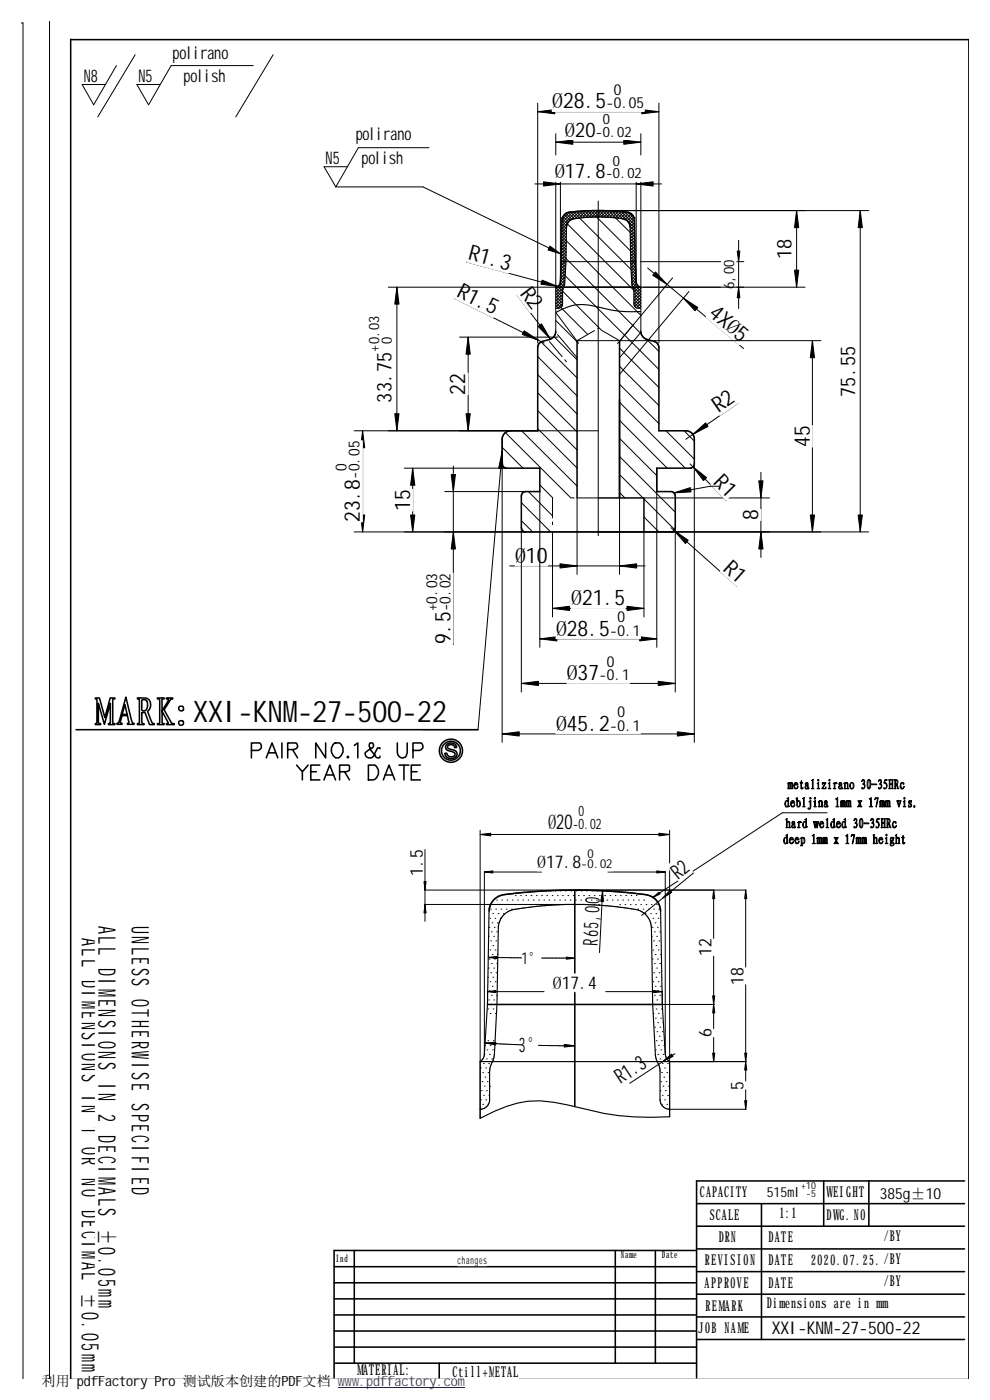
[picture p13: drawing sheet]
<svg xmlns="http://www.w3.org/2000/svg" width="297mm" height="420mm" viewBox="0 0 297 420" stroke-linecap="round" stroke-linejoin="round" font-family="sans-serif">
<defs><g id="words">
<text font-size="8.9" x="58" y="216.8">XXI-KNM-27-500-22</text>
<g font-size="7.2">
<text x="24.5" y="281.5" transform="rotate(90 24.5 281.5)">ALL DIMENSIONS IN 1 OR NO DECIMAL ±0.05mm</text>
<text x="29.5" y="277.8" transform="rotate(90 29.5 277.8)">AL</text>
<text x="39.5" y="277.8" transform="rotate(90 39.5 277.8)">UNLESS OTHERWISE SPECIFIED</text>
<text x="29.5" y="284.1" transform="rotate(90 29.5 284.1)">L DIMENSIONS IN 2 DECIMALS ±0.05mm</text>
</g>
<g font-size="6.5">
<text x="165.7" y="32.5">Ø28.5</text>
<text x="140.3" y="77.8" transform="rotate(15 140.3 77.8)">R1.3</text>
<text x="136.7" y="88.8" transform="rotate(27 136.7 88.8)">R1.5</text>
<text x="155.8" y="88.2" transform="rotate(53 155.8 88.2)">R2</text>
<text x="212.4" y="94.6" transform="rotate(40 212.4 94.6)">4XØ5</text>
<text x="139.6" y="118.4" transform="rotate(-90 139.6 118.4)">22</text>
<text x="215.6" y="124" transform="rotate(-35 215.6 124)">R2</text>
<text x="243" y="134.2" transform="rotate(-90 243 134.2)">45</text>
<text x="213.8" y="144.9" transform="rotate(45 213.8 144.9)">R1</text>
<text x="123" y="153.3" transform="rotate(-90 123 153.3)">15</text>
<text x="107.9" y="156.6" transform="rotate(-90 107.9 156.6)">23.8</text>
<text x="227.5" y="156.2" transform="rotate(-90 227.5 156.2)">8</text>
<text x="154.6" y="168.9">Ø</text>
<text x="157.8" y="168.9">10</text>
<text x="216.7" y="170.9" transform="rotate(42 216.7 170.9)">R1</text>
<text x="171.4" y="181.7">Ø21.5</text>
<text x="166.8" y="190.8">Ø28.5</text>
<text x="135.2" y="193.2" transform="rotate(-90 135.2 193.2)">9.5</text>
<text x="170.1" y="204.1">Ø37</text>
<text x="166.8" y="219.2">Ø45.2</text>
</g>
<g font-size="6.2">
<text x="164.4" y="248.8">Ø20</text>
<text x="203.5" y="264.2" transform="rotate(-39 203.5 264.2)">R2</text>
<text x="186.2" y="325.5" transform="rotate(-33 186.2 325.5)">R1.3</text>
</g>
<g font-size="6.1">
<text x="169.5" y="41.1">Ø20</text>
<text x="166.5" y="53.5">Ø</text>
<text x="169.5" y="53.5">17.8</text>
<text x="237.4" y="77.8" transform="rotate(-90 237.4 77.8)">18</text>
<text x="256.5" y="119.1" transform="rotate(-90 256.5 119.1)">75.55</text>
<text x="117.5" y="120.8" transform="rotate(-90 117.5 120.8)">33.75</text>
<text x="179.2" y="283.8" transform="rotate(-87 179.2 283.8)">R65,00</text>
<text x="155.7" y="315.8">3°</text>
</g>
<g font-size="5.3">
<text x="126.9" y="262.9" transform="rotate(-90 126.9 262.9)">1.5</text>
<text x="161.2" y="260.6">Ø17.8</text>
<text x="213.5" y="286.9" transform="rotate(-90 213.5 286.9)">12</text>
<text x="165.9" y="296.8">Ø17</text>
<text x="173.8" y="296.8">.4</text>
<text x="223.1" y="295.5" transform="rotate(-90 223.1 295.5)">18</text>
<text x="213.5" y="311.4" transform="rotate(-90 213.5 311.4)">6</text>
<text x="223.1" y="327.1" transform="rotate(-90 223.1 327.1)">5</text>
</g>
<g font-size="5.2">
<text x="51.7" y="17.7">polirano</text>
<text x="25.1" y="24.6">N8</text>
<text x="41.6" y="24.6">N5</text>
<text x="55.1" y="24.6">polish</text>
<text x="106.7" y="42">polirano</text>
<text x="97.7" y="49.3">N5</text>
<text x="108.4" y="49.1">polish</text>
<text x="231.6" y="400.3">XXI-KNM-27-500-22</text>
</g>
<text font-size="5" x="156.5" y="289.3">1°</text>
<g font-size="4.6">
<text x="184.1" y="28.6">0</text>
<text x="181.9" y="32.6">-0.05</text>
<text x="103.9" y="141.4" transform="rotate(-90 103.9 141.4)">0</text>
<text x="107.9" y="143.7" transform="rotate(-90 107.9 143.7)">-0.05</text>
<text x="131.1" y="183.5" transform="rotate(-90 131.1 183.5)">+0.03</text>
<text x="135.1" y="183.5" transform="rotate(-90 135.1 183.5)">-0.02</text>
<text x="183" y="190.8">-0.1</text>
<text x="185.3" y="186.8">0</text>
<text x="182.1" y="200.2">0</text>
<text x="179.8" y="204.1">-0.1</text>
<text x="185.3" y="215.3">0</text>
<text x="183" y="219.3">-0.1</text>
<text x="263.9" y="359.8">385g±10</text>
</g>
<g font-size="4.5">
<text x="210" y="359.2">CAPACITY</text>
<text x="248" y="359.2">W</text>
<text x="250" y="359.2">EIGHT</text>
<text x="233.9" y="365.4">1:1</text>
<text x="213" y="366">SCALE</text>
<text x="248" y="366.1">DW. NO</text>
<text x="251.9" y="366.1">G</text>
<text x="215.6" y="372.9">DRN</text>
<text x="230.5" y="372.9">DATE</text>
<text x="265.2" y="372.4">/BY</text>
<text x="211.5" y="379.7">REVISION</text>
<text x="230.5" y="379.7">DATE</text>
<text x="265.2" y="379.2">/BY</text>
<text x="211.4" y="386.5">APPROVE</text>
<text x="230.5" y="386.5">DATE</text>
<text x="265.2" y="386">/BY</text>
<text x="211.7" y="393.3">REMARK</text>
<text x="230.1" y="392.5">Dimensions are in mm</text>
<text x="209.6" y="400.1">JOB NAME</text>
<text x="107.1" y="412.7">MATERIAL:</text>
<text x="135.8" y="413.3">Ctill+METAL</text>
</g>
<g font-size="4.4">
<text x="220.3" y="86.7" transform="rotate(-90 220.3 86.7)">6,00</text>
<text x="173.6" y="245">0</text>
<text x="171.8" y="248.8">-0.02</text>
<text x="243.3" y="379.6">2020.07.25.</text>
</g>
<g font-size="4.3">
<text x="178.7" y="41.1">-0.02</text>
<text x="180.8" y="37.3">0</text>
<text x="181.7" y="53.6">-0.02</text>
<text x="183.9" y="49.8">0</text>
<text x="113.7" y="105.5" transform="rotate(-90 113.7 105.5)">+0.03</text>
<text x="117.5" y="103.3" transform="rotate(-90 117.5 103.3)">0</text>
</g>
<text font-size="4.2" x="12.5" y="415.8">利用 pdfFactory Pro 测试版本创建的PDF文档 www.pdffactory.com</text>
<text font-size="4.1" x="230" y="359.3">515ml</text>
<g font-size="3.7">
<text x="176.3" y="257.4">0</text>
<text x="174.4" y="260.6">-0.02</text>
</g>
<text font-size="3.2" x="137.2" y="379.4">changes</text>
<g font-size="3">
<text x="186.3" y="377.5">Name</text>
<text x="198.6" y="377.6">Date</text>
<text x="100.8" y="378.7">Ind</text>
</g>
<g font-size="2.9">
<text x="240.4" y="356.7">+10</text>
<text x="241.9" y="359.3">-5</text>
</g>
</g></defs>
<g fill="none" stroke="#000" stroke-width=".47">
<path d="M21.2 11.8v402.1M21.2 11.9h269.5v402M172.1 65.7a2.6 2.6 0 0 0-2.1 2.5M186.9 65.7a2.59 2.59 0 0 1 2.2 2.5M166.8 99.4a2.53 2.53 0 0 1-2 2.5l-2.5 .7-.6 .5-.3 .8-.1 25.4h-8.5a2.6 2.6 0 0 0-2.1 2.5v7.4a1.27 1.27 0 0 0 1.3 1.3h10v7h-4.3a1.27 1.27 0 0 0-1.3 1.3v9.6a1.27 1.27 0 0 0 1.3 1.2h43.6a1.25 1.25 0 0 0 1.3-1.2v-9.6a1.27 1.27 0 0 0-1.3-1.3h-4.2v-7h10a1.27 1.27 0 0 0 1.2-1.3v-7.8a2.56 2.56 0 0 0-2.1-2.1h-8.5v-25l-.4-1.2-.7-.5a5.8 5.8 0 0 1-4-2l-.3-1.2M168.1 84.6l.5-18.4a2.88 2.88 0 0 1 3.5-2.7l5.8-.3 7.7 .2a5.7 5.7 0 0 1 4.3 1.2l.5 1.6 .5 18.4M168.1 84.5l-.3 1.1-1 .6M190.8 84.5l.5 1.1 1 .6M173.1 102.2v47.2M185.9 102.2v47.2M22.8 219h120.6M28.6 209.5h1.2l1.7 5.8 1.6-5.8h1.4v.3h-.6l-.1 .3v6.7l.2 .3 .5 .1v.3h-1.9v-.3l.4-.1 .1-.4v-5.6l-1.8 6.3-1.8-6.3v5.6l.2 .4 .5 .1v.3h-1.6v-.3l.4-.1 .1-.4v-6.7l-.5-.2z"/>
<path d="M37.5 211.5l.6 2.9h-1.4zM37.8 209.2l1.6 6.8 .4 .9 .4 .2v.3h-2v-.3a.44 .44 0 0 0 .5-.3 .44 .44 0 0 0-.1-.5l-.4-1.5h-1.6l-.5 1.9 .5 .4v.3h-1.5v-.3a.94 .94 0 0 0 .8-1.1zM41.2 209.5a3.6 3.6 0 0 1 3.5 .6 2.47 2.47 0 0 1-.4 3.4l1 2.7a.97 .97 0 0 0 1 1v.3h-1.4l-1.4-3.7h-.4l-.6 .2v2.7l.2 .4 .5 .1v.3h-2v-.3l.5-.1 .1-.4v-6.5l-.1-.4h-.5zM42.6 210.1l.2-.1a1.07 1.07 0 0 1 1.4 .9 2.02 2.02 0 0 1-.8 2.4h-.7l-.2-.3zM47.2 209.5h2v.3l-.6 .2v3.3l1.9-3.2v-.3h-.6v-.3h1.9v.3l-.7 .3-1.9 2.9 1.9 3.4a.88 .88 0 0 0 1.2 .8v.3h-2.3v-.3l.4-.1 .1-.2-1.9-3.4v3.2l.2 .4 .4 .1v.3h-2v-.3l.6-.1 .1-.3v-6.6l-.1-.4h-.6zM75.4 225.2h2a1.28 1.28 0 0 0 .8-2l-.3-.2h-2.5v4.5M79.9 227.5l1.7-4.5 1.8 4.5M80.6 225.9h2M84.6 223v4.5M86.3 225h1.8l1-.5a1.01 1.01 0 0 0-.3-1.5h-2.5v4.5M87.8 225l1.5 2.5M89 229.6l1.7 2 1.8-2"/>
<path d="M90.7 231.6v2.5M93.2 231.6h1.7M96 229.6h-2.7v4.5h2.7M97.2 234.1l1.7-4.5 1.8 4.5M97.7 223v4.5l-3-4.5v4.5M98 232.6h2.2M99.9 223.5l.5-.5h1.5a2.7 2.7 0 0 1-.3 4.5 1.98 1.98 0 0 1-2.2-1.8v-1.2zM101.9 231.6h2l.7-.2 .3-.3v-1.2l-.3-.3h-2.7v4.5M103.4 231.6l1.5 2.5M104.4 226.9l-.3 .3 .3 .3 .2-.3M106.3 223.7l1.1-.7v4.5M110.5 229.6h1.5a1.81 1.81 0 0 1 1.5 1.5 2.73 2.73 0 0 1-1.5 3h-1.5z"/>
<path d="M114 224.7v-.2h-.7l-.8 1.4a1.49 1.49 0 0 1-1.5 1.6 1.49 1.49 0 0 1-1.4-1.6l2.2-1.4 .3-.5-.3-1h-.8l-.2 .5a5.5 5.5 0 0 0 2.5 4h.5l.2-.6M115 234.1l1.7-4.5 1.7 4.5M115.5 232.6h2.2M119.2 223v2.9a1.48 1.48 0 0 0 1.5 1.6 1.48 1.48 0 0 0 1.5-1.6v-2.9M119.7 229.6h3M121.2 229.6v4.5M123.4 231.6h1.7M123.9 225.2h2a1.29 1.29 0 0 0 .7-2l-.2-.2h-2.5v4.5M126.1 229.6h-2.7v4.5h2.7M134.1 223.3a1.8 1.8 0 0 1 2.9 1l-.6 .1a1.07 1.07 0 0 0-1.1-.9 1.07 1.07 0 0 0-1 .9l.2 .3a3.8 3.8 0 0 1 2.4 .9 1.62 1.62 0 0 1-.5 1.9 1.62 1.62 0 0 1-2 0l-.6-.6-.3-.5v-.3h.6a1.37 1.37 0 0 0 1 1 1.37 1.37 0 0 0 1.4-.5 1.17 1.17 0 0 0-1.3-1.1 1.27 1.27 0 0 1-1.3-.7 1.27 1.27 0 0 1 .2-1.5zM146.8 273.5a5.1 5.1 0 0 1 4.8-5.1l8.3-.8 10.9-.5 11.7 .3 10 1a5.4 5.4 0 0 1 5.7 5.1M172.5 267.1v65"/>
<path d="M146.3 301.5h52.4M247.1 354.4v13.6M260.7 354.4v13.6M289.4 354.4h-80.4v59.1M106.3 375.3v33.8M184.6 375.3v33.8M196.6 375.3v33.8M208.7 375.3h-108.5v38.2M209 361.2h80.4M209 368h80.4M209 374.8h80.4M228.5 361.2v40.8"/>
<path d="M100.2 380.2h108.5M100.2 385h108.5M100.2 389.8h108.5M100.2 394.6h108.5M100.2 399.5h108.5M209 395.2h80.4M209 388.4h80.4M209 381.6h80.4M100.6 404.3h108.4M100.6 409.1h108.4M131.8 409.1v4.4M209 402h80.4"/>
<circle cx="54.3" cy="212.6" r=".75"/>
<circle cx="54.3" cy="217" r=".75"/>
<circle cx="135.3" cy="225.3" r="2.84"/>
<circle cx="135.3" cy="225.3" r="3.5"/>
</g>
<g fill="none" stroke="#000" stroke-width=".3">
<path d="M6.3 6.9h.6v407M14.9 6.5v407.4M34.9 19.7l-6.8 11.8-3.5-6.1h7M40.6 16.4l-11.3 18.7M76 19.7h-24.6l-6.8 11.8-3.5-6.1h7M82 16.4l-11.3 18.7M161.3 33.5h36.4M161.3 30.9v72.1M197.7 30.9v72.1M100.8 56.1h26.1l37.8 18.3M104.2 50h-7l3.6 6.1M128.7 44.3h-21.2l-6.7 11.8"/>
<path d="M160.5 55.2h38M166.8 40.1v59.3M166.8 42.7h25.5M168.1 52.6v32M190.9 52.6v32M192.3 40.1v59.3M140 78.6l27.4 7.4 1.4 1.4M168.3 65.4h.1M168.4 78.5h22.2M168.4 78l1.4 1.2-1.5 1.5M168.4 78.9l1.3 1.3-1.4 1.4M168.4 76.2l24 24"/>
<path d="M168.4 77.1l1.4 1.3M168.5 73.5l1.3 1.4M168.5 74.4l1.3 1.4M168.5 75.3l1.3 1.4M168.5 72.7l1.3 1.3M168.5 71.8l1.4 1.3M168.5 70.9l23.8 23.7M168.6 70l1.3 1.3M168.6 69.1l1.3 1.4M168.6 68.2l1.3 1.4M168.6 67.4l1.4 1.3M168.6 66.5l1.4 1.3"/>
<path d="M168.7 65.6l23.6 23.6M169 65l1.6 1.6M169.3 64.4l1.7 1.7M169.8 76.5l-1.4 1.4M169.8 77.4l-1.4 1.4M169.8 78.3l-1.4 1.5 1.3 1.2M169.8 64.1l1.8 1.7M169.8 75.6l-1.4 1.4M169.8 74.6l-1.4 1.4M169.9 73.7l-1.4 1.4M169.9 72.8l-1.4 1.4M169.9 71.9l-1.4 1.4"/>
<path d="M169.9 71l-1.4 1.3M169.9 70.1l-1.4 1.4M169.9 69.1l-1.3 1.4M170 68.2l-1.4 1.4M170.3 67l-1.7 1.7M170.4 63.8l1.9 1.9M170.9 63.7l-2.2 2.2M171.2 63.6l1.9 1.9M171.9 63.5l-3.3 3.3M172 63.5l18.8 18.8M172.8 63.5l2 1.9M172.9 63.5l-4.3 4.3"/>
<path d="M173.7 63.4l1.9 1.9M173.9 63.4l-2.6 2.6M174.5 63.4l1.9 1.8M174.8 63.3l-2.2 2.3M175.4 63.3l1.8 1.9M175.8 63.3l-2.2 2.2M176.3 63.3l1.8 1.9M176.7 63.2l-2.1 2.2M177.1 63.2l13.5 13.5M177.6 63.2l-2 2.1M178 63.2l1.9 1.9M178.6 63.2l-2 2"/>
<path d="M178.9 63.2l1.9 2M179.8 63.2l2 2M180.4 63.2l-2 2M180.7 63.2l2 2M181.3 63.2l-1.9 1.9M181.7 63.2l2 2.1 1.8-1.9M182.1 63.2l-1.8 1.9M182.6 63.2l7.9 8-1.4 1.3 1.4 1.4M183 63.3l-1.9 1.9M183.5 63.3l2.2 2.2M183.9 63.3l-1.9 1.9M184.4 63.4l2.4 2.3"/>
<path d="M184.5 65.4l1.9-1.9 4 4M184.7 63.4l-1.9 1.8M185.4 63.4l5 5M187.2 63.6l-1.9 1.8M187.4 63.6l3 3M188 63.6l-1.9 2M188.4 63.7l1.9 1.9M188.8 63.8l-1.9 1.9M189.1 68.9l1.4 1.4-1.4 1.3 1.4 1.4M189.1 67.9l1.4 1.4M189.1 70.7l1.4 1.4-1.4 1.3M189.1 73.4l1.4 1.4"/>
<path d="M189.1 74.4l1.4 1.4M189.2 76.2l1.4 1.4M189.2 78.1l1.4 1.4M189.2 77.1l1.4 1.4M189.3 79l1.4 1.4M189.3 79.9l1.4 1.5M189.4 64.1l-1.8 1.8M189.8 64.6l-1.6 1.7M190.2 65.2l-1.6 1.5M190.4 65.8l-1.5 1.5M190.4 66.7l-1.3 1.4M190.4 68.5l-1.3 1.4"/>
<path d="M190.4 67.6l-1.3 1.4M190.5 69.4l-1.4 1.3M190.5 72.9l-1.4 1.4M190.5 73.8l-1.3 1.3M190.5 74.7l-1.3 1.3M190.5 75.6l-1.3 1.3M190.6 78.5h.1M190.6 76.5l-1.4 1.3M190.6 77.3l-1.4 1.4M190.6 78.2l-1.3 1.3M190.6 79.1l-1.3 1.3M190.7 65.4h.1"/>
<path d="M190.7 80l-1.3 1.3M192.1 78.5h31.1M221.6 72.1v20.5M239 63.2v23M258.1 63.2v96.4M260.6 63.2h-81.1l-2 2M116.5 86.2h125.1M119.1 86.2v43.1M136.3 89.5l26.9 13.5M155.2 88.6l9.9 13M166.8 91.7l.8 .8h-.8M166.8 86.2l2 2.1"/>
<path d="M166.8 87.2l2 2M166.8 88.1l2 2M166.8 88.9l2 2.1M166.8 89.9l1.9 1.9M166.8 90.8l9.6 9.6M166.8 96.2l6.3 6.4M167.9 85.5l1.1 1.2M168.1 84.9l1.1 1.1M168.2 84.1l1.2 1.2M168.2 82.3l1.3 1.3M168.2 83.2l1.3 1.3M168.3 81.4l29.4 29.5"/>
<path d="M168.3 80.6l1.3 1.3M168.8 87.4l-2 2.1M168.8 88.3l-2 2.1M168.8 89.2l-2 2.1M168.8 90.1l-2 2.1M168.8 91.1l-1.5 1.4M168.8 87.4l11.8 11.8M169.2 86.1l-2.4 2.5M169.5 85l-2.7 2.7M169.5 84l-2.7 2.8M169.5 83.1l-1.4 1.4M169.6 82.1l-1.4 1.4"/>
<path d="M169.6 81.2l-1.4 1.4M189.4 81.8l1.4 1.4M189.4 82.8l1.4 1.4M189.5 83.7l1.5 1.6M189.7 85.7l2.6 2.6-2.1 2M190.2 90.8l1.7 1.7M190.2 88.1l2.1 2-1.8 1.8M190.2 89l2.1 2-1.4 1.4-.5-.5M190.2 89.9l2.1 2M190.7 80.9l-1.3 1.2M190.8 81.7l-1.3 1.3M190.8 82.6l-1.3 1.3"/>
<path d="M190.8 83.4l-1.2 1.3 2.7 2.7-2.1 2.1M190.8 84.3l-1.2 1.3M191 85.1l-1.1 1.1M191.3 85.7l-1.2 1.2M191.5 92.5h.8M192.3 86.5l-.5-.4-1.6 1.6M192.3 86.5l-2.1 2.1M192.3 89.2l-2.1 2.1M192.3 91.9l-.6 .6M194.3 80.4l28.8 24.2M201.8 83.4l-16.5 19.7M206.7 87.5l-11.6 13.9"/>
<path d="M137.9 101.2h29.6M140.5 101.2v28.1M161.3 107l11.8 11.8M161.3 117.9l11.8 11.7M161.3 112.4l11.8 11.8M162.3 102.6l10.8 10.8M166.2 101l6.9 7M173.1 102.2h73.2M185.9 104.5l11.8 11.8M185.9 109.9l11.8 11.8M185.9 115.3l11.8 11.8M194.1 101.9l3.6 3.6"/>
<path d="M243.8 102.2v57.4M106.3 129.3h73.2M108.8 129.3v30.3M136 139.9v53.5M150.7 135.5l-7.3 83.5h-16.5M150.7 131.8v91M150.7 134.2l6.2 6.3M150.8 139.8l.6 .6M151.6 129.8l19.7 19.6M156.5 129.3l16.6 16.6M161.3 128.7l11.8 11.8M161.3 123.2l11.8 11.8"/>
<path d="M185.9 126.2l14.3 14.3M185.9 120.7l19.7 19.8M185.9 131.6l11.2 11.1M185.9 137l16.7 16.7M199.8 129.3l8.5 8.5M205.2 129.3l3.1 3.1M207.1 139.2l10.7 11M208.3 139.2v83.6M221.4 121l-15.6 10.8M106.3 159.6h154.3M121.3 140.5h30.7M123.8 140.5v19.1"/>
<path d="M133.4 147.5h24.3M156.4 158.4v49.3M156.4 150.8l8.8 8.8M156.4 156.3l3.4 3.3M158.5 147.5l7.3 7.3M162 147.5v46.8M162 145.5l3.9 3.9M165.8 159.6v25.6M173.1 149.4v23M179.5 149.4h51.4M185.9 149.4v23M185.9 142.4l7 7"/>
<path d="M185.9 147.8l1.6 1.6M193.2 149.4v35.8M193.2 149.7l9.2 9.3M193.2 155.2l4.5 4.4M197.1 140.5v53.8M201.3 158.4l19.7 17.5M202.1 147.7l.3 .4M202.6 158.4v49.3M215.7 145.9h-2.6l-10.9 2M228.3 141.8v25.5M152.9 169.8h40.6M162 191.7h35.1"/>
<path d="M165.8 182.6h27.4M156.4 205.1h46.2M150.7 220.3h57.6M236.1 239.6l.5-.2v2.4l.3 .2-.4 .1-.1-.1a.59 .59 0 0 1-.8 .1 .59 .59 0 0 1-.1-.8 .62 .62 0 0 1 .1-.9 .62 .62 0 0 1 .8 .1v-.7zM236.4 235.1l.2-.3v.3a.28 .28 0 0 1 .3-.3 .28 .28 0 0 1 .3 .4 .33 .33 0 0 1 .4-.4 .33 .33 0 0 1 .2 .4l.2 1.5h-.5v-1.7l-.3 .3 .2 1.4h-.5v-1.7l-.3 .3 .2 1.4h-.5zM238.5 234.9l.5-.1 .4 .6v.2h-1l.1 .7a.59 .59 0 0 0 1-.3 .69 .69 0 0 1-.8 .8 .69 .69 0 0 1-.5-1zM238.6 235h.4l.1 .5h-.7zM238.8 239.6l.4-.2v1.1l.2-.2a1.03 1.03 0 0 1 .5 1.7l-.3 .2-.5-.2v-2.2zM240.4 234.3l.1 .6h.4l-.4 .1v1.5l.2 .1 .2-.3a.33 .33 0 0 1-.2 .5 .33 .33 0 0 1-.4-.3v-1.5l-.2-.1zM240.8 239.6l.5-.2v2.6l.3 .1h-.8l.3-.1v-2.2zM241.7 235a.43 .43 0 0 1 .5-.1 .43 .43 0 0 1 .3 .4v1.3l.3-.1-.2 .3h-.3v-.3l-.2 .3a.62 .62 0 0 1-.6-.7 .62 .62 0 0 1 .8-.6l-.2-.6-.4 .6zM241.9 235.9l.4-.2-.2 .9-.4-.1z"/>
<path d="M243.5 234.2l.5-.3v2.7l.3 .1h-.8l.3-.1v-2.2zM244.3 239.4h.4l-.1 .4h-.2zM245.2 235.1l.4-.3v1.6l.4 .3h-.8l.2-.2v-1.3zM245.3 234h.4l-.1 .4-.3-.1zM246.7 234.9h1.1l-1 1.7h.7l.3-.5v.6h-1.2l.9-1.7h-.6l-.2 .4zM248.5 235.1l.5-.3v1.6l.3 .3h-.8l.3-.1v-1.4zM248.8 233.9l.2 .1v.4l-.3-.1zM250 235.1l.5-.3v.4l.4-.4 .2 .2-.1 .2-.3-.1-.2 .3v1l.3 .3h-.8l.3-.2v-1.3zM250.7 239.7l.6-.3v2.5l.4 .2h-.9l.4-.2v-2zM251.8 235a.43 .43 0 0 1 .5-.1 .43 .43 0 0 1 .3 .4v1.3l.2-.1-.2 .3h-.2l-.1-.3-.1 .3a.62 .62 0 0 1-.6-.7 .62 .62 0 0 1 .7-.6l-.1-.6-.4 .6zM251.9 235.9l.4-.2v.6l-.2 .3a.41 .41 0 0 1-.3-.2 .41 .41 0 0 1 .1-.5zM253.2 235.1l.4-.3v.4a.41 .41 0 0 1 .5-.4 .41 .41 0 0 1 .3 .5v1.2l.2 .2h-.6l.3-.2-.2-1.5-.5 .3v1.2l.2 .2h-.6l.2-.2v-1.3z"/>
<path d="M255.3 234.9a.91 .91 0 0 1 1 .5 .91 .91 0 0 1-.2 1.1l-.2 .2a.97 .97 0 0 1-.9-.5 .97 .97 0 0 1 .1-1.1zM255.4 235a.9 .9 0 0 1 .7 .7 .9 .9 0 0 1-.4 .9h-.3l-.2-.5zM258.8 234a.61 .61 0 0 1 .7 .4 .61 .61 0 0 1-.3 .8 .85 .85 0 0 1 .3 .9 .85 .85 0 0 1-.9 .6v-.4l.2 .2a.59 .59 0 0 0 .6-.6 .59 .59 0 0 0-.6-.6l.4-.4v-.5a.34 .34 0 0 0-.3-.2 .34 .34 0 0 0-.3 .3zM260.4 234.1l.4-.2a2.2 2.2 0 0 1-.1 2.9l-.2-.1a2.71 2.71 0 0 1-.1-2.6zM260.6 234.1l.1-.1a2.71 2.71 0 0 1 0 2.6 2.53 2.53 0 0 1-.1-2.5zM260.8 239.7l.6-.3v2.6l.4 .1h-.9l.3-.2v-2zM261.6 235.3h1.5v.2h-1.5zM262.6 239.4h.9l-.6 2.8 .4-2.6h-.5l-.3 .4zM263.7 234.1l.1-.1a.6 .6 0 0 1 .8 .4 .6 .6 0 0 1-.4 .8 .83 .83 0 0 1 .3 1 .83 .83 0 0 1-.9 .5v-.4l.3 .2a.59 .59 0 0 0 .6-.6 .59 .59 0 0 0-.6-.6l.4-.4v-.5a.34 .34 0 0 0-.4-.2 .34 .34 0 0 0-.3 .3zM265.5 234h.7l-.1 .2h-.5l-.2 .6a.94 .94 0 0 1 .8 1 .94 .94 0 0 1-1.1 .8l.1-.2a.54 .54 0 0 0 .7 .1 .54 .54 0 0 0 .1-.8l-.4-.6-.4-.1zM266.7 234h.5l-.2 .2v1.1h.7l-.2-1.3h.5l-.2 .2 .2 2.5h-.5l.2-1.3h-.7v1.1l.2 .2h-.5l.1-.2v-2.3zM268.3 234h.7l.4 .4-.2 .9 .5 1.4h-.4l-.4-1.2h-.2l.2 1.2h-.6l.2-.1v-2.5z"/>
<path d="M268.7 234.1l.5 .3v.6l-.3 .3-.2-.1zM270.4 234.9h.6l.2 .1v.4h-.2l-.1-.4a.78 .78 0 0 0-.6 .8 .78 .78 0 0 0 .6 .7l.3-.5a.59 .59 0 0 1-.4 .8 .59 .59 0 0 1-.7-.6v-.8zM271.2 239.4h.3l-.1 .4h-.2zM127.5 255v21.5M144.1 249.2v86.4M144.1 250.4h56.8M200.9 249.2v86M235.6 251.5l.5 .2-.2 1.3a.91 .91 0 0 1-.3-1.5zM235.8 245.9l.4-.3v1.3l.4-.4 .3 .1 .1 1.6 .2 .2h-.6l.2-.2v-1.1a.32 .32 0 0 0-.2-.4 .32 .32 0 0 0-.4 .3l.1 1.4h-.5l.2-.2v-2.2zM235.8 250.7l.5-.3v2.5l.2 .1-.4 .2v-.2a.59 .59 0 0 1-.9 .1 .59 .59 0 0 1-.1-.8 .63 .63 0 0 1 .1-.8 .63 .63 0 0 1 .9 0v-.8zM235.9 240.5l.4-.1 .1 .4-.1 1.2a.7 .7 0 0 1-.5-1.2zM237.2 251.4l.4-.1 .4 .6v.2h-1l.2 .7a.59 .59 0 0 0 .9-.4 .69 .69 0 0 1-.7 .8 .69 .69 0 0 1-.6-.9z"/>
<path d="M237.2 251.5h.4l.2 .4h-.8zM237.5 240.4l.6-.1 .3 .7h-1a.59 .59 0 0 0 .3 .9 .59 .59 0 0 0 .8-.5 .68 .68 0 0 1-.8 .8 .68 .68 0 0 1-.5-1zM237.6 240.5a.37 .37 0 0 1 .4 0 .37 .37 0 0 1 .2 .4h-.8zM237.7 246.7a.43 .43 0 0 1 .5-.2 .43 .43 0 0 1 .3 .5v1.2h.3l-.4 .3-.1-.3a.42 .42 0 0 1-.7 .2 .42 .42 0 0 1-.1-.6l.8-.6-.1-.6-.3 .1-.2 .5zM237.8 247.6l.5-.2-.1 .8-.3 .2-.2-.2zM238.8 251.6a.37 .37 0 0 1 .5-.1 .37 .37 0 0 1 .2 .4h-.8zM238.8 251.4h.6l.3 .7h-1a.58 .58 0 0 0 .1 .7 .58 .58 0 0 0 .8-.1l.1-.3a.65 .65 0 0 1-.7 .8 .65 .65 0 0 1-.5-.9zM239.3 246.8l.5-.3v.3a.28 .28 0 0 1 .3-.3 .28 .28 0 0 1 .3 .3h-.5l-.1 .3v1.1l.3 .2h-.8l.3-.2v-1.3zM239.3 240.6l.1-.1a.83 .83 0 0 1 .5 .8 .83 .83 0 0 1-.5 .7l-.2-.2zM240.2 251.5l.4-.2v.2a.48 .48 0 0 1 .6-.1 .48 .48 0 0 1 .3 .5l-.2 1.1-.3 .2-.4-.1v.6l.2 .1h-.6l.2-.1v-2zM240.7 251.6l.3-.1 .3 .5v.7l-.4 .4-.3-.1zM241.3 246.7h.3l.2 .2v1.1l-.2 .3a.9 .9 0 0 1-.3-1.6z"/>
<path d="M241.5 245.9l.5-.3v2.4l.2 .2-.3 .2-.1-.2a.59 .59 0 0 1-.8 .1 .59 .59 0 0 1-.2-.8 .62 .62 0 0 1 .1-.8 .62 .62 0 0 1 .9 0v-.7zM242.7 240.5l.6-.3v1.9a.51 .51 0 0 1-.2 .7 .51 .51 0 0 1-.7-.2l.2-.2 .3 .3 .2-.3v-1.8zM243.7 250.8l.6-.4v2.5l.3 .3h-.9l.4-.3v-1.9zM244.1 246.6h.4l.1 1.5 .2-1-.2-.5h.5l.1 1.5 .1-1.5h.4l-.5 1.9-.3-1.1-.4 1.1zM244.2 240.5l.4-.3v1.8l.3 .1h-.7l.2-.1v-1.4zM245.1 251.5l.3-.2v.3a.28 .28 0 0 1 .3-.3 .28 .28 0 0 1 .2 .3l.3-.3 .3 .1 .2 1.8h-.5l.1-1.7-.3 .3 .1 1.4h-.5l.1-1.7-.3 .3 .1 1.4h-.4zM245.5 240.5l.4-.3v.4a.41 .41 0 0 1 .4-.4 .41 .41 0 0 1 .4 .3v1.4l.2 .2h-.6l.2-.1v-1.3a.33 .33 0 0 0-.3-.2 .33 .33 0 0 0-.3 .2v1.3l.2 .1h-.6l.2-.1v-1.4zM246.2 246.6h.6l.3 .7h-1a.59 .59 0 0 0 .1 .7 .59 .59 0 0 0 .7 .1l.2-.4a.59 .59 0 0 1-.4 .8 .59 .59 0 0 1-.7-.6v-.8zM246.2 246.8l.5-.1 .1 .5h-.7zM246.8 251.5l.3-.2v.3a.28 .28 0 0 1 .3-.3 .28 .28 0 0 1 .2 .3l.5-.3 .2 1.9h-.4v-1.7l-.3 .4 .2 1.3h-.5l.1-1.7-.3 .2 .1 1.5h-.4zM247.4 240.4a.43 .43 0 0 1 .5-.1 .43 .43 0 0 1 .3 .3v1.3h.3l-.2 .3h-.2l-.1-.3-.1 .2a.48 .48 0 0 1-.7-.1 .48 .48 0 0 1 .2-.7l.6-.3-.1-.6-.3 .1-.2 .5zM247.6 241.3l.4-.2-.2 1a.41 .41 0 0 1-.4-.3 .41 .41 0 0 1 .2-.5z"/>
<path d="M247.9 245.9l.4-.3v2.6l.3 .2h-.7l.2-.2v-2.2zM248.2 243.9h-13.5l-39 25.5M249.7 246.7h.3l.1 .2v1.1l-.2 .3a.9 .9 0 0 1-.2-1.6zM249.9 245.9l.5-.3v2.4l.2 .1-.7 .4a1.02 1.02 0 0 1-.8-1 1.02 1.02 0 0 1 .7-1l.3 .2v-.7zM250.3 251.3h.6l-.2 .2 .2 .6 .3-.6-.1-.2 .4 .2a.97 .97 0 0 0-.5 .8 .97 .97 0 0 0 .5 .9h-.5l-.1-.7-.4 .6 .2 .1h-.5l.6-.9zM251.2 246.6h.7l.3 .7h-1.1a.6 .6 0 0 0 .3 .9 .6 .6 0 0 0 .8-.5 .68 .68 0 0 1-.8 .8 .68 .68 0 0 1-.4-1zM251.3 246.7a.37 .37 0 0 1 .5 0 .37 .37 0 0 1 .1 .5h-.8zM252.4 240.2v.3a.28 .28 0 0 1 .3-.3 .28 .28 0 0 1 .3 .3v.1a.33 .33 0 0 1 .3-.4 .33 .33 0 0 1 .3 .5l.1 1.4h-.4v-1.6l-.3 .2 .2 1.4h-.5l.1-1.4-.2-.2-.2 .2 .2 1.4h-.5l.1-1.6zM253 246.7h.3l.2 .4-.1 1.1a.7 .7 0 0 1-.5-1.1zM253.2 245.9l.5-.3v2.4l.3 .1-.7 .4a1.04 1.04 0 0 1-.8-.9 1.04 1.04 0 0 1 .4-1l.4-.1 .2 .2v-.7zM253.7 250.8l.6-.4v2.6l.4 .2h-.9l.3-.2v-2.1zM254.1 240.2v.3a.28 .28 0 0 1 .4-.3 .28 .28 0 0 1 .2 .4l.2-.4 .3 .2 .2 1.7h-.4v-1.6l-.3 .1 .1 1.5h-.4l.1-1.4-.2-.2-.2 .2 .2 1.4h-.5v-1.6z"/>
<path d="M255.5 250.4h1l-.6 2.9-.2-.1 .5-2.5h-.5l-.3 .4zM256.3 245.8l.4-.2 .3 .2 .1 .7-.3 .4a.79 .79 0 0 1 .4 1 .79 .79 0 0 1-1 .4l.1-.3 .2 .2a.64 .64 0 0 0 .6-.6 .64 .64 0 0 0-.6-.7 .51 .51 0 0 0 .4-.5 .51 .51 0 0 0-.5-.5l-.2 .4zM256.8 251.5l.8-.2 .1 .3a.31 .31 0 0 1 .3-.3 .31 .31 0 0 1 .3 .4l.1 1.5h-.5l.1-1.7-.3 .4 .1 1.3h-.4v-1.7l-.3 .2 .2 1.5h-.5zM257.4 240.3h.5l-.1 .2 .2 .5 .3-.5-.2-.2 .5 .1a.95 .95 0 0 0-.5 .9 .95 .95 0 0 0 .5 .8h-.5l-.2-.7-.3 .6 .2 .1h-.5l.6-.8zM258.1 245.7a.57 .57 0 0 1 .7 .1 .57 .57 0 0 1 .1 .7l-.1 1.6-.4 .4a2.22 2.22 0 0 1-.3-2.8zM258.2 245.8l.2-.1a2.38 2.38 0 0 1-.1 2.6l-.2-.7zM258.5 251.5l.3-.2v.3a.28 .28 0 0 1 .3-.3 .28 .28 0 0 1 .2 .3l.3-.3 .3 .1 .2 1.8h-.5l.1-1.7-.3 .3 .1 1.4h-.5l.1-1.7-.3 .3 .1 1.4h-.4zM259.2 247h1.5v.2h-1.5zM261.5 245.7a.56 .56 0 0 1 .7 .2 .56 .56 0 0 1-.2 .8l-.1 .2a.79 .79 0 0 1 .3 1 .79 .79 0 0 1-1 .4l.1-.3 .2 .2a.64 .64 0 0 0 .6-.6 .64 .64 0 0 0-.6-.7 .51 .51 0 0 0 .5-.5 .51 .51 0 0 0-.5-.5l-.2 .4zM262 250.7l.3-.3v1.3l.3-.4h.4l.1 1.7 .3 .2h-.6l.1-.2-.1-1.5-.5 .3v1.1l.2 .3h-.5l.1-.3v-2.1zM263.2 245.7h.7l-.1 .2h-.6l-.1 .6a1.03 1.03 0 0 1 .7 1 1.03 1.03 0 0 1-.8 1l-.2-.3 .3 .1a.8 .8 0 0 0 .5-.9 .8 .8 0 0 0-.8-.7zM264 251.4l.5-.1 .4 .6v.2h-1l.1 .7a.59 .59 0 0 0 1-.4 .69 .69 0 0 1-.8 .8 .69 .69 0 0 1-.5-.9z"/>
<path d="M264.1 251.5h.4l.1 .4h-.7zM264.2 240.2v.3a.28 .28 0 0 1 .3-.3 .28 .28 0 0 1 .3 .4l.2-.4 .3 .3 .2 1.6h-.5v-1.6l-.2 .3 .1 1.3h-.4l.1-1.4-.2-.2-.2 .1 .1 1.5h-.4v-1.6zM264.3 245.7h.6l-.2 .2v1.1h.6l-.2-1.3h.6l-.2 .2v2.3l.2 .2h-.6l.2-1.3h-.6v1.1l.2 .2h-.6l.2-.2v-2.3zM265.6 251.5l.5-.3v1.7l.3 .3h-.8l.3-.3v-1.2zM265.9 240.2v.3a.28 .28 0 0 1 .2-.3 .28 .28 0 0 1 .3 .3v.1a.33 .33 0 0 1 .3-.4 .33 .33 0 0 1 .3 .5l.2 1.4h-.5v-1.6l-.3 .2 .2 1.4h-.5l.1-1.4-.1-.2-.2 .2 .1 1.4h-.4v-1.6zM265.9 250.4l.2 .1v.4l-.3-.2zM266 245.7h.6a.85 .85 0 0 1 .2 1.4l.6 1.3h-.4l-.4-1.2h-.2l.1 1.2h-.5l.1-.2v-2.4zM266.4 245.9v-.1a.58 .58 0 0 1 .5 .6 .58 .58 0 0 1-.5 .6zM267.2 251.5l1.1-.1-.3 .1a.69 .69 0 0 1 0 .8 .69 .69 0 0 1-.7 .3l.1 .2h.5a.56 .56 0 0 1 0 1 .56 .56 0 0 1-.8-.5l.2-.2-.2-.3 .2-.4-.2-.3zM267.4 253.1h.5a.38 .38 0 0 1 0 .5 .38 .38 0 0 1-.5 0 .38 .38 0 0 1 0-.5zM267.4 251.5h.2l.2 .3-.1 .6-.4-.4zM268.1 246.6a.38 .38 0 0 1 .6-.1 .38 .38 0 0 1 0 .6 .34 .34 0 0 0-.2-.4 .34 .34 0 0 0-.4 .1l-.1 .9 .2 .5 .5-.1 .2-.4a.59 .59 0 0 1-.5 .7 .59 .59 0 0 1-.6-.5v-.8z"/>
<path d="M268.6 250.7l.4-.3v1.3l.4-.4h.3l.3 1.9h-.5l.2-.2-.2-1.5-.5 .3 .2 1.4h-.6l.2-.2v-2.3zM269 240.3h.6l-.2 .2 .3 1.3 .3-1.1-.1-.4h.5l-.7 1.9zM270.9 250.7l.1 .7h.4l-.4 .1v1.4l.2 .2 .2-.3a.34 .34 0 0 1-.2 .4 .34 .34 0 0 1-.4-.1v-1.6l-.2-.1zM271.1 240.5l.4-.3v1.8l.3 .1h-.8l.3-.1v-1.4zM272.8 240.3l.6-.1v.7l-.4-.5a.69 .69 0 0 0 .4 1 .49 .49 0 0 1 0 .7 .49 .49 0 0 1-.7 0l-.1 .1v-.6l.3 .5h.3a.94 .94 0 0 0-.6-1.1zM127.4 271.4h45.1M127.4 267.1h96.5M145.3 261.6v54.8M145.3 261.7h17.2M146.8 278.3h.2M147 275.6h.2M147.2 272.8h.2"/>
<path d="M147.4 279.7h.3M147.7 276.9h.2M147.9 274.2h.2M148.3 278.3h.2M148.5 275.6h.3M148.8 272.8h.2M149 279.7h.2M149.1 270.1h.1M149.2 276.9h.2M149.4 274.2h.3M150.1 275.6h.3M150.4 272.8h.2"/>
<path d="M150.6 270.1h.2M151 274.2h.3M151.9 272.8h.2M152.1 270.1h.3M153.5 272.8h.2M153.7 270.1h.2M154.6 268.8h.3M155.3 270.1h.2M156.2 268.8h.2M156.9 270.1h.2M157.8 268.8h.2M158.5 270.1h.2"/>
<path d="M159.3 268.8h.3M160 270.1h.3M161 268.8h.2M161.6 270.1h.2M162.5 268.8h.2M163.2 270.1h.2M164.1 268.8h.2M164.8 270.1h.2M165 267.4h.2M165.7 268.8h.2M166.4 270.1h.2M166.6 267.4h.2"/>
<path d="M167.3 268.8h.2M167.9 270.1h.2M168.1 267.4h.3M168.8 268.8h.2M169.5 270.1h.2M169.7 267.4h.2M170.4 268.8h.2M171.1 270.1h.2M171.3 267.4h.2M172 268.8h.2M172.7 270.1h.2M172.9 267.4h.2"/>
<path d="M173.6 268.8h.2M174.2 270.1h.3M174.5 267.4h.2M175.1 268.8h.2M175.8 270.1h.2M176 267.4h.3M176.5 271.5h.2M176.7 268.8h.3M177.4 270.1h.2M177.6 267.4h.2M178.1 271.5h.2M178.3 268.8h.2"/>
<path d="M179 270.1h.2M179.2 267.4h.2M179.7 271.5h.2M179.9 268.8h.2M180.6 270.1h.2M180.8 267.3l-.9 18.6M181.4 268.8h.3M182.1 270.1h.3M182.4 261.7h17.2M183 268.8h.3M183.7 270.1h.2M184.6 268.8h.2"/>
<path d="M185.3 270.1h.2M186 271.5h.2M186.2 268.8h.2M186.9 270.1h.2M187.5 271.5h.2M187.7 268.8h.3M188.5 270.1h.2M189.1 271.5h.3M189.4 268.8h.2M190 270.1h.2M190.7 271.5h.2M190.9 268.8h.2"/>
<path d="M191.4 272.8h.2M191.6 270.1h.2M192.3 271.5h.2M193 272.8h.2M193.2 270.1h.2M193.6 274.2h.2M193.8 271.5h.3M194.6 272.8h.2M195.2 276.9h.1M195.2 274.2h.3M195.5 271.5h.2M195.7 278.3h.2"/>
<path d="M195.9 275.6h.2M196.1 272.8h.2M196.4 279.7h.2M196.6 276.9h.2M196.8 274.2h.2M197 271.5h.2M197.3 278.3h.2M197.5 275.6h.2M197.7 272.8h.2M198 279.7h.2M198.2 276.9h.1M199.6 261.6v54.8"/>
<path d="M208.1 262l-15.6 12.7M214.1 267.1v14.5M223.7 267.1v23.1M146.3 297.5v4M146.3 297.6h16.9M146.4 293.3h.2M146.5 287.3l10 .2M146.6 290.5h.2M146.6 281h.2M146.8 287.8h.2M146.8 297.3h.2M147 285.1h.2"/>
<path d="M147 294.6h.2M147.2 282.4h.2M147.2 291.9h.3M147.5 289.2h.2M147.5 298.7h.2M147.7 286.5h.2M147.7 296h.2M147.9 283.8h.2M147.9 293.3h.3M148.1 281h.2M148.2 290.5h.2M148.4 287.8h.2"/>
<path d="M148.4 297.3h.2M148.6 285.1h.2M148.6 294.6h.2M148.8 282.4h.2M148.8 291.9h.3M149.1 289.2h.2M149.1 298.7h.1M149.3 286.5h.1M162.5 287.5l10 .1M181.7 297.6h17M195.5 281h.2M195.7 290.5h.1"/>
<path d="M195.7 287.8h.2M195.7 297.3h.3M195.9 285.1h.2M196 294.6h.2M196.1 282.4h.3M196.2 291.9h.2M196.4 289.2h.2M196.4 298.7h.2M196.6 286.5h.2M196.6 296h.2M196.8 283.8h.3M196.8 293.3h.3"/>
<path d="M197.1 281h.2M197.1 290.5h.2M197.3 287.8h.2M197.3 297.3h.2M197.5 285.1h.2M197.5 294.6h.2M197.7 282.4h.3M197.7 291.9h.3M198 289.2h.2M198 298.7h.2M198.2 286.5h.2M198.2 296h.2"/>
<path d="M198.4 293.3h.1M198.7 297.5v4M214.1 286.9v21.8M223.7 295.5v28.9M145.1 319.2h.2M145.5 316.4h.1M145.5 313l11 .6M145.6 313.7h.1M146 317.8h.2M146.2 315.1h.2M146.4 312.3h.2M146.4 302.8h.2"/>
<path d="M146.6 300.1h.2M146.6 319.2h.3M146.9 316.4h.2M147.1 304.2h.2M147.1 313.7h.2M147.3 301.5h.2M147.5 317.8h.3M147.8 315.1h.2M148 302.8h.2M148 312.3h.2M148.2 300.1h.2M148.6 304.2h.2"/>
<path d="M148.8 301.5h.3M161.5 313.7l11 .2M172.5 301.5h41.7M196 304.2h.2M196.3 311h.2M196.5 308.3h.2M196.7 315.1h.2M196.7 305.6h.2M196.9 312.3h.2M196.9 302.8h.2M197.1 300.1h.2M197.1 309.6h.3"/>
<path d="M197.4 316.4h.2M197.4 306.9h.2M197.6 304.2h.2M197.6 313.7h.2M197.8 311h.2M198 317.8h.3M198 308.3h.2M198.2 305.6h.3M198.3 315.1h.2M198.5 302.8h.2M198.5 312.3h.2M198.7 309.6h.2"/>
<path d="M198.8 319.2h.2M198.9 306.9h.1M199 316.4h.2M199.2 313.7h.1M199.6 317.8h.3M200.3 319.2h.2M200.9 318.6h23M202.5 316.2l-13.6 8.9M214.1 311.4v7.2M144.1 332.8h.1M144.1 323.3h.1M144.2 330.1h.2"/>
<path d="M144.2 320.5h.2M144.4 327.3h.3M144.7 324.6h.2M144.9 331.4h.2M144.9 321.9h.2M145.1 328.7h.2M145.3 326h.2M145.5 323.3h.3M145.8 320.5h.2M145.8 330.1h.2M146 327.3h.2M146.2 324.6h.2"/>
<path d="M146.4 321.9h.2M146.5 331.4h.1M146.7 328.7h.2M146.9 326h.1M198 320.5h.1M198 330.1h.1M198.1 327.3h.2M198.3 324.6h.2M198.5 321.9h.3M198.5 331.4h.3M198.8 328.7h.2M199 326h.2"/>
<path d="M199.2 323.3h.2M199.4 330.1h.2M199.4 320.5h.2M199.6 327.3h.3M199.9 324.6h.2M200.1 331.4h.2M200.1 321.9h.2M200.3 328.7h.3M200.6 326h.2M200.8 332.8h.1M200.8 323.3h.1M200.9 332.9h23"/>
<path d="M223.7 327.1v5.8"/>
<circle cx="243.1" cy="239.6" r=".24"/>
<circle cx="274.3" cy="242" r=".25"/>
</g>
<g fill="#000" stroke="#000" stroke-width=".3">
<path d="M161.3 33.5l5.2-.6v1.3z" fill-rule="evenodd"/>
<path d="M192.6 32.9l5.1 .6-5.1 .7z" fill-rule="evenodd"/>
<path d="M163.1 54.6l5 .6-5 .6z" fill-rule="evenodd"/>
<path d="M166.8 42.7l5.1-.7v1.3z" fill-rule="evenodd"/>
<path d="M187.2 42l5.1 .7-5.1 .6z" fill-rule="evenodd"/>
<path d="M190.9 55.2l5.1-.6v1.2z" fill-rule="evenodd"/>
<path d="M165 73.9l3.1 2.3-3.7-1.2z" fill-rule="evenodd"/>
<path d="M221.2 75.4h.8l-.4 3.1z" fill-rule="evenodd"/>
<path d="M239 63.2l.6 5.1h-1.2z" fill-rule="evenodd"/>
<path d="M258.1 63.2l.6 5.1h-1.2z" fill-rule="evenodd"/>
<path d="M119.1 86.2l.6 5.1h-1.3z" fill-rule="evenodd"/>
<path d="M157.3 99.3l4.2 2.8-4.8-1.7z" fill-rule="evenodd"/>
<path d="M161.5 98l1-.8 2.6 4.4z" fill-rule="evenodd"/>
<path d="M162.6 84.1l4.8 1.9-5.1-.7z" fill-rule="evenodd"/>
<path d="M196.7 81.6l3.5 3.8-4.4-2.8z" fill-rule="evenodd"/>
<path d="M205.1 89.5l4.3 2.8-.9 1z" fill-rule="evenodd"/>
<path d="M221.6 86.2l.4 3.2h-.8z" fill-rule="evenodd"/>
<path d="M238.4 81.1h1.2l-.6 5.1z" fill-rule="evenodd"/>
<path d="M140.5 101.2l.6 5.1h-1.3z" fill-rule="evenodd"/>
<path d="M243.8 102.2l.6 5.2h-1.3z" fill-rule="evenodd"/>
<path d="M108.8 129.3l.6 5.1h-1.2z" fill-rule="evenodd"/>
<path d="M118.4 124.2h1.3l-.6 5.1z" fill-rule="evenodd"/>
<path d="M139.8 124.2h1.3l-.6 5.1z" fill-rule="evenodd"/>
<path d="M207.9 130.4l3.8-3.5 .7 1.1z" fill-rule="evenodd"/>
<path d="M108.2 154.6h1.2l-.6 5z" fill-rule="evenodd"/>
<path d="M123.8 140.5l.7 5.1h-1.3z" fill-rule="evenodd"/>
<path d="M123.2 154.6h1.3l-.7 5z" fill-rule="evenodd"/>
<path d="M135.4 142.4h1.3l-.7 5.1z" fill-rule="evenodd"/>
<path d="M150.7 135.5l.2 5.2-1.3-.2z" fill-rule="evenodd"/>
<path d="M202.2 147.9l4.9-1.6 .2 1.3z" fill-rule="evenodd"/>
<path d="M207.9 140.1l4.1 3.2-.9 .9z" fill-rule="evenodd"/>
<path d="M227.7 144.3h1.2l-.6 5.1z" fill-rule="evenodd"/>
<path d="M243.1 154.6h1.3l-.6 5z" fill-rule="evenodd"/>
<path d="M257.5 154.6h1.2l-.6 5z" fill-rule="evenodd"/>
<path d="M136 159.6l.7 5.2h-1.3z" fill-rule="evenodd"/>
<path d="M168 169.2l5.1 .6-5.1 .7z" fill-rule="evenodd"/>
<path d="M185.9 169.8l5.1-.6v1.3z" fill-rule="evenodd"/>
<path d="M202.3 159.2l4.2 2.9-.8 1z" fill-rule="evenodd"/>
<path d="M228.3 159.6l.6 5.2h-1.2z" fill-rule="evenodd"/>
<path d="M162 191.7l5.1-.6v1.3z" fill-rule="evenodd"/>
<path d="M165.8 182.6l5.1-.7v1.3z" fill-rule="evenodd"/>
<path d="M188.1 181.9l5.1 .7-5.1 .6z" fill-rule="evenodd"/>
<path d="M191.9 191.1l5.2 .6-5.2 .7z" fill-rule="evenodd"/>
<path d="M156.4 205.1l5.1-.6v1.2z" fill-rule="evenodd"/>
<path d="M197.5 204.5l5.1 .6-5.1 .6z" fill-rule="evenodd"/>
<path d="M150.7 220.3l5.1-.7v1.3z" fill-rule="evenodd"/>
<path d="M203.2 219.6l5.1 .7-5.1 .6z" fill-rule="evenodd"/>
<path d="M144.1 250.4l3.1-.3v.8z" fill-rule="evenodd"/>
<path d="M197.7 250.1l3.2 .3-3.2 .5z" fill-rule="evenodd"/>
<path d="M127.5 271.4l.3 2.6h-.6z" fill-rule="evenodd"/>
<path d="M127.2 264.6h.6l-.3 2.5z" fill-rule="evenodd"/>
<path d="M145.3 261.7l2.6-.3v.6z" fill-rule="evenodd"/>
<path d="M180.8 267.3l.3 3.3-.8-.1z" fill-rule="evenodd"/>
<path d="M197.1 261.4l2.5 .3-2.5 .3z" fill-rule="evenodd"/>
<path d="M195.7 269.4l2-1.6 .4 .5z" fill-rule="evenodd"/>
<path d="M201 267.2l.5 .6-2.7 1.7z" fill-rule="evenodd"/>
<path d="M214.1 267.1l.4 2.6h-.7z" fill-rule="evenodd"/>
<path d="M223.7 267.1l.4 2.6h-.7z" fill-rule="evenodd"/>
<path d="M146.3 297.6l2.5-.3v.6z" fill-rule="evenodd"/>
<path d="M146.5 287.3l2.6-.2v.6z" fill-rule="evenodd"/>
<path d="M169.9 287.2l2.6 .4-2.6 .3z" fill-rule="evenodd"/>
<path d="M196.1 297.3l2.6 .3-2.6 .3z" fill-rule="evenodd"/>
<path d="M213.8 298.9h.7l-.4 2.6z" fill-rule="evenodd"/>
<path d="M145.5 313l3.3-.2-.1 .8z" fill-rule="evenodd"/>
<path d="M169.3 313.4l3.2 .5-3.2 .3z" fill-rule="evenodd"/>
<path d="M199.1 318.4l2.4-2 .4 .6z" fill-rule="evenodd"/>
<path d="M213.8 316.1h.7l-.4 2.5z" fill-rule="evenodd"/>
<path d="M214.1 301.5l.4 2.5h-.7z" fill-rule="evenodd"/>
<path d="M223.4 316.1h.7l-.4 2.5z" fill-rule="evenodd"/>
<path d="M223.4 330.3h.7l-.4 2.6z" fill-rule="evenodd"/>
<path d="M223.7 318.6l.4 2.5h-.7z" fill-rule="evenodd"/>
</g>
<g fill="#fff" stroke="#fff" stroke-width=".3">
<path d="M155.2 88.6l5.2-3.8 3.9 5.1-5.2 3.9z" fill-rule="evenodd"/>
<path d="M183.2 320.9l8.3-5.4 3.4 5.2-8.3 5.4z" fill-rule="evenodd"/>
<path d="M155.7 310.6h6.6v6.1h-6.6z" fill-rule="evenodd"/>
<path d="M174.6 269.1l6.1 .3-.7 14.4-6.1-.3z" fill-rule="evenodd"/>
<path d="M122.3 255h5.2v7.9h-5.2z" fill-rule="evenodd"/>
<path d="M200.1 260l3.8-3.2 3.9 4.8-3.8 3.2z" fill-rule="evenodd"/>
<path d="M218.4 324.4h5.3v2.7h-5.3z" fill-rule="evenodd"/>
<path d="M218.4 290.2h5.3v5.3h-5.3z" fill-rule="evenodd"/>
<path d="M208.8 308.7h5.3v2.7h-5.3z" fill-rule="evenodd"/>
<path d="M208.8 281.6h5.3v5.3h-5.3z" fill-rule="evenodd"/>
<path d="M156.5 285h6v5h-6z" fill-rule="evenodd"/>
<path d="M165.7 25.4h27.6v8h-27.6z" fill-rule="evenodd"/>
<path d="M139.3 83.7l11.5 5.8-2.8 5.8-11.6-5.8z" fill-rule="evenodd"/>
<path d="M133.9 112h6.5v6.4h-6.5z" fill-rule="evenodd"/>
<path d="M216 90.2l9.9 8.3-4.2 5-9.9-8.3z" fill-rule="evenodd"/>
<path d="M237.3 127.7h6.4v6.5h-6.4z" fill-rule="evenodd"/>
<path d="M117.3 146.9h6.5v6.4h-6.5z" fill-rule="evenodd"/>
<path d="M100.7 132.3h8v24.3h-8z" fill-rule="evenodd"/>
<path d="M171.4 176.1h16.2v6.5h-16.2z" fill-rule="evenodd"/>
<path d="M154.6 163.4h9.7v6.4h-9.7z" fill-rule="evenodd"/>
<path d="M127.9 172h8v21.2h-8z" fill-rule="evenodd"/>
<path d="M212.3 119.4l5.3-3.7 3.7 5.3-5.3 3.7z" fill-rule="evenodd"/>
<path d="M221.8 152.9h6.5v3.3h-6.5z" fill-rule="evenodd"/>
<path d="M220.5 166.7l4.8 4.3-4.3 4.9-4.8-4.3z" fill-rule="evenodd"/>
<path d="M166.8 212.1h25.4v8.1h-25.4z" fill-rule="evenodd"/>
<path d="M170.1 197h18.8v8.1h-18.8z" fill-rule="evenodd"/>
<path d="M166.8 183.6h25.4v8.1h-25.4z" fill-rule="evenodd"/>
<path d="M217.8 140.9l4.6 4.6-4.6 4.6-4.5-4.6z" fill-rule="evenodd"/>
<path d="M23.6 281.5h7.3v130.3h-7.3z" fill-rule="evenodd"/>
<path d="M28.6 277.8h7.3v114.7h-7.3z" fill-rule="evenodd"/>
<path d="M38.7 277.8h7.2v80.9h-7.2z" fill-rule="evenodd"/>
<path d="M141.8 72.3l12.5 3.4-1.7 6.3-12.5-3.4z" fill-rule="evenodd"/>
<path d="M230 354.2h14.8v5.7h-14.8z" fill-rule="evenodd"/>
<path d="M263.9 355.8h18.5v4.6h-18.5z" fill-rule="evenodd"/>
<path d="M231.6 395.8h44.6v5.2h-44.6z" fill-rule="evenodd"/>
<path d="M243.3 375.8h21.4v4.5h-21.4z" fill-rule="evenodd"/>
<path d="M137.2 376.7h8.9v3.2h-8.9z" fill-rule="evenodd"/>
<path d="M58 209.1h76.1v9h-76.1z" fill-rule="evenodd"/>
<path d="M164.4 241.9h16.2v7.7h-16.2z" fill-rule="evenodd"/>
<path d="M161.2 254.8h22.6v6.6h-22.6z" fill-rule="evenodd"/>
<path d="M165.9 292.3h13.2v5.3h-13.2z" fill-rule="evenodd"/>
<path d="M251.2 103.8h6.1v15.3h-6.1z" fill-rule="evenodd"/>
<path d="M216.5 78h4.3v8.7h-4.3z" fill-rule="evenodd"/>
<path d="M169.5 34.2h20v7.7h-20z" fill-rule="evenodd"/>
<path d="M166.5 46.8h26.1v7.6h-26.1z" fill-rule="evenodd"/>
<path d="M232.1 71.6h6.1v6.2h-6.1z" fill-rule="evenodd"/>
<path d="M110.7 94.7h7.6v26.1h-7.6z" fill-rule="evenodd"/>
<path d="M135.8 409.4h19.7v4.5h-19.7z" fill-rule="evenodd"/>
</g>
<path d="M170 68.2l-.2 10.4-.4 7-.6 1.9v3.7a1.19 1.19 0 0 1-1.3 1.3M172.1 65.7l6.6-.6 3.7 .1 4.5 .5M189.1 68.2l.1 10.4 .4 6.6 .6 2v4a1.27 1.27 0 0 0 1.3 1.3M166.8 86.2h25.4M192.2 93.5a43.9 43.9 0 0 1-15.5-1.9 13.8 13.8 0 0 0-9.9 2.1M146.7 273.6l-.4 27.9-1 15.3-.4 1-.8 .8M198.2 273.5l.5 28 .9 14.9 .3 1.1 1 1.1M144.1 318.6v17a41.2 41.2 0 0 1 14.3-5.1l3.7-.1 4.2 .4 3.8 .8a84.6 84.6 0 0 0 30.8 3.6v-16.6M144.1 318.6h56.8M144.1 332.9a2.94 2.94 0 0 0 2.8-2.4v-8.9l.1-1.2 1-2.2 .3-1.4a558.3 558.3 0 0 0 1.2-38.8 6.3 6.3 0 0 1 6.4-5.3l7-.9 6.7-.4h5.8l7 .5a52.6 52.6 0 0 1 9.8 1.5 5.8 5.8 0 0 1 3.3 5.1l.3 23 .8 15.3 1.2 3.2 .2 1.3v8.7a2.95 2.95 0 0 0 2.9 2.9" fill="none" stroke="#000" stroke-width=".34"/>
<path d="M166.8 93.8l6.9 9.3M190.2 97.3l-4.3 5.1M195.1 101.4l-9.2 11" fill="none" stroke="#000" stroke-width=".3" stroke-dasharray="71.1 17.3" stroke-linecap="butt"/>
<path d="M164.8 102.4l8.3 10M173.1 102.2l6.4-3.6M185.9 102.2l-6.4-3.6M165.8 149.4v10.2M179.5 149.4h-13.7" fill="none" stroke="#000" stroke-width=".3" stroke-dasharray="6.1 1 1" stroke-linecap="butt"/>
<path d="M192.1 100l-6.2 7.4M167.2 100.3l5.9 7.1M179.5 160.9v-100.7" fill="none" stroke="#000" stroke-width=".3" stroke-dasharray="143.3 17.3 4.1 17.3" stroke-linecap="butt"/>
<path d="M101.4 416.3h38.1" fill="none" stroke="#00f" stroke-width=".3"/>
<use href="#words"/>
</svg>
